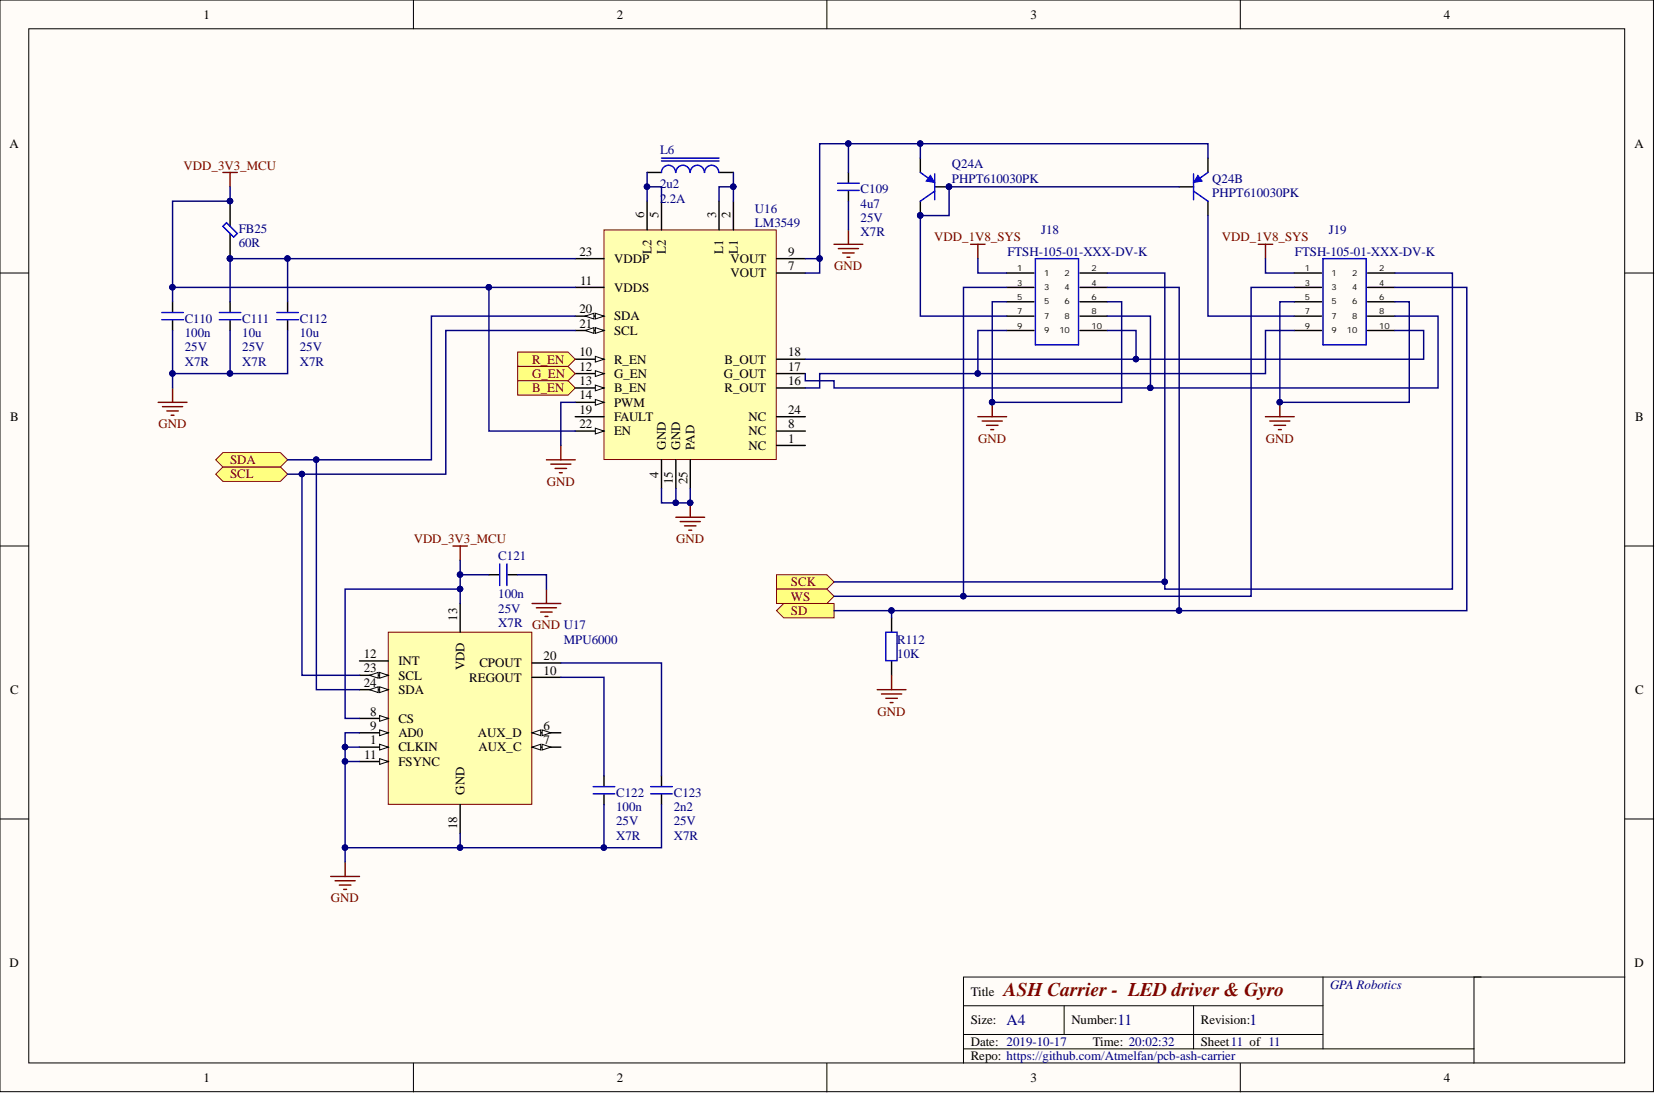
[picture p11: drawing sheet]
<svg xmlns="http://www.w3.org/2000/svg" width="292mm" height="193mm" viewBox="0 0 292 193" stroke-linecap="round" stroke-linejoin="round" font-family="sans-serif">
<defs><g id="words">
<text font-size="3.4" fill="#800000" x="177" y="175.6">ASH Carrier - LED driver &amp; Gyro</text>
<g font-size="2.7" fill="#000080">
<text x="177.6" y="180.9">A4</text>
<text x="197.1" y="180.9">11</text>
<text x="220.4" y="180.9">1</text>
</g>
<g font-size="2.3">
<text x="35.9" y="3.3">1</text>
<text x="108.8" y="3.3">2</text>
<text x="181.7" y="3.3">3</text>
<text x="254.7" y="3.3">4</text>
<text x="1.7" y="26.1">A</text>
<text x="288.3" y="26.1">A</text>
<text x="113.6" y="38.5" transform="rotate(-90 113.6 38.5)">6</text>
<text x="116.2" y="38.5" transform="rotate(-90 116.2 38.5)">5</text>
<text x="126.3" y="38.5" transform="rotate(-90 126.3 38.5)">3</text>
<text x="128.9" y="38.5" transform="rotate(-90 128.9 38.5)">2</text>
<text x="102.2" y="45.1">23</text>
<text x="108.3" y="46.4">VDDP</text>
<text x="114.9" y="44.9" transform="rotate(-90 114.9 44.9)">L2</text>
<text x="117.4" y="44.9" transform="rotate(-90 117.4 44.9)">L2</text>
<text x="127.6" y="44.9" transform="rotate(-90 127.6 44.9)">L1</text>
<text x="128.9" y="46.4">VOUT</text>
<text x="130.1" y="44.9" transform="rotate(-90 130.1 44.9)">L1</text>
<text x="139" y="47.7">7</text>
<text x="139" y="45.1">9</text>
<text x="102.3" y="50.2">11</text>
<text x="108.3" y="51.5">VDDS</text>
<text x="128.9" y="48.9">VOUT</text>
<text x="102.2" y="55.3">20</text>
<text x="102.2" y="57.8">21</text>
<text x="108.3" y="56.5">SDA</text>
<text x="108.3" y="59.1">SCL</text>
<text x="102.2" y="62.9">10</text>
<text x="102.2" y="65.4">12</text>
<text x="108.3" y="64.1">R_EN</text>
<text x="127.8" y="64.1">B_OUT</text>
<text x="139" y="65.4">17</text>
<text x="139" y="62.9">18</text>
<text x="102.2" y="67.9">13</text>
<text x="102.2" y="70.5">14</text>
<text x="108.3" y="66.7">G_EN</text>
<text x="108.3" y="69.2">B_EN</text>
<text x="108.3" y="71.7">PWM</text>
<text x="127.7" y="66.7">G_OUT</text>
<text x="127.8" y="69.2">R_OUT</text>
<text x="139" y="67.9">16</text>
<text x="1.8" y="74.3">B</text>
<text x="102.2" y="73">19</text>
<text x="102.2" y="75.5">22</text>
<text x="108.3" y="74.3">FAULT</text>
<text x="108.3" y="76.8">EN</text>
<text x="132" y="76.8">NC</text>
<text x="132" y="74.3">NC</text>
<text x="139" y="75.5">8</text>
<text x="139" y="73">24</text>
<text x="288.4" y="74.3">B</text>
<text x="117.4" y="79.3" transform="rotate(-90 117.4 79.3)">GND</text>
<text x="120" y="79.3" transform="rotate(-90 120 79.3)">GND</text>
<text x="122.5" y="79.3" transform="rotate(-90 122.5 79.3)">PAD</text>
<text x="132" y="79.3">NC</text>
<text x="139" y="78.1">1</text>
<text x="116.2" y="84.3" transform="rotate(-90 116.2 84.3)">4</text>
<text x="118.7" y="85.4" transform="rotate(-90 118.7 85.4)">15</text>
<text x="121.2" y="85.4" transform="rotate(-90 121.2 85.4)">25</text>
<text x="80.7" y="109.5" transform="rotate(-90 80.7 109.5)">13</text>
<text x="64.2" y="116.1">12</text>
<text x="64.2" y="118.6">23</text>
<text x="70.3" y="117.3">INT</text>
<text x="70.3" y="119.9">SCL</text>
<text x="81.9" y="118.2" transform="rotate(-90 81.9 118.2)">VDD</text>
<text x="84.6" y="117.7">CPOUT</text>
<text x="95.9" y="119">10</text>
<text x="95.9" y="116.5">20</text>
<text x="1.8" y="122.4">C</text>
<text x="64.2" y="121.1">24</text>
<text x="70.3" y="122.4">SDA</text>
<text x="82.8" y="120.3">REGOUT</text>
<text x="288.4" y="122.4">C</text>
<text x="65.3" y="131.3">1</text>
<text x="65.3" y="126.2">8</text>
<text x="65.3" y="128.7">9</text>
<text x="70.3" y="127.5">CS</text>
<text x="70.3" y="130">AD0</text>
<text x="84.3" y="130">AUX_D</text>
<text x="95.9" y="128.7">6</text>
<text x="95.9" y="131.3">7</text>
<text x="64.3" y="133.8">11</text>
<text x="70.3" y="132.5">CLKIN</text>
<text x="70.3" y="135.1">FSYNC</text>
<text x="84.4" y="132.5">AUX_C</text>
<text x="81.9" y="140.2" transform="rotate(-90 81.9 140.2)">GND</text>
<text x="80.7" y="146.2" transform="rotate(-90 80.7 146.2)">18</text>
<text x="1.7" y="170.6">D</text>
<text x="288.3" y="170.6">D</text>
<text x="171.2" y="175.6">Title</text>
<text x="171.2" y="180.7">Size:</text>
<text x="171.2" y="184.5">Date: 2019-10-17</text>
<text x="189" y="180.7">Number:</text>
<text x="192.8" y="184.5">Time: 20:02:32</text>
<text x="211.8" y="180.7">Revision:</text>
<text x="211.8" y="184.5">Sheet11 of 11</text>
<text x="35.9" y="190.8">1</text>
<text x="108.8" y="190.8">2</text>
<text x="171.2" y="187">Repo: https://github.com/Atmelfan/pcb-ash-carrier</text>
<text x="181.7" y="190.8">3</text>
<text x="254.7" y="190.8">4</text>
</g>
<g font-size="2.3" fill="#800000">
<text x="32.4" y="29.9">VDD_3V3_MCU</text>
<text x="147.2" y="47.7">GND</text>
<text x="164.8" y="42.6">VDD_1V8_SYS</text>
<text x="215.5" y="42.6">VDD_1V8_SYS</text>
<text x="93.9" y="64.1">R_EN</text>
<text x="93.9" y="66.7">G_EN</text>
<text x="93.9" y="69.2">B_EN</text>
<text x="27.9" y="75.5">GND</text>
<text x="40.6" y="81.9">SDA</text>
<text x="172.5" y="78.1">GND</text>
<text x="223.3" y="78.1">GND</text>
<text x="40.6" y="84.4">SCL</text>
<text x="96.4" y="85.7">GND</text>
<text x="73" y="95.8">VDD_3V3_MCU</text>
<text x="119.3" y="95.8">GND</text>
<text x="139.5" y="103.4">SCK</text>
<text x="139.5" y="105.9">WS</text>
<text x="93.9" y="111">GND U17</text>
<text x="139.5" y="108.5">SD</text>
<text x="154.8" y="126.2">GND</text>
<text x="58.4" y="159.2">GND</text>
</g>
<g font-size="2.3" fill="#000080">
<text x="116.4" y="27.1">L6</text>
<text x="167.9" y="29.7">Q24A</text>
<text x="116.4" y="33.2">2u2</text>
<text x="116.4" y="35.7">2.2A</text>
<text x="151.8" y="34.1">C109</text>
<text x="167.9" y="32.2">PHPT610030PK</text>
<text x="213.8" y="32.2">Q24B</text>
<text x="213.8" y="34.7">PHPT610030PK</text>
<text x="42.1" y="41.1">FB25</text>
<text x="133.2" y="37.5">U16</text>
<text x="133.2" y="40">LM3549</text>
<text x="151.8" y="36.6">4u7</text>
<text x="151.8" y="39.2">25V</text>
<text x="151.8" y="41.7">X7R</text>
<text x="183.6" y="41.3">J18</text>
<text x="234.4" y="41.3">J19</text>
<text x="42.1" y="43.6">60R</text>
<text x="177.7" y="45.1">FTSH-105-01-XXX-DV-K</text>
<text x="228.4" y="45.1">FTSH-105-01-XXX-DV-K</text>
<text x="32.6" y="59.4">100n</text>
<text x="32.6" y="56.9">C110</text>
<text x="42.7" y="59.4">10u</text>
<text x="42.7" y="56.9">C111</text>
<text x="52.9" y="59.4">10u</text>
<text x="52.9" y="56.9">C112</text>
<text x="32.6" y="62">25V</text>
<text x="32.6" y="64.5">X7R</text>
<text x="42.7" y="62">25V</text>
<text x="42.7" y="64.5">X7R</text>
<text x="52.9" y="62">25V</text>
<text x="52.9" y="64.5">X7R</text>
<text x="87.9" y="98.7">C121</text>
<text x="87.9" y="105.6">100n</text>
<text x="87.9" y="108.1">25V</text>
<text x="87.9" y="110.6">X7R</text>
<text x="99.4" y="113.5">MPU6000</text>
<text x="158.3" y="113.5">R112</text>
<text x="158.3" y="116.1">10K</text>
<text x="108.7" y="143.1">100n</text>
<text x="108.7" y="140.5">C122</text>
<text x="118.8" y="143.1">2n2</text>
<text x="118.8" y="140.5">C123</text>
<text x="108.7" y="145.6">25V</text>
<text x="108.7" y="148.1">X7R</text>
<text x="118.8" y="145.6">25V</text>
<text x="118.8" y="148.1">X7R</text>
<text x="234.6" y="174.4">GPA Robotics</text>
</g>
<g font-size="1.5">
<text x="179.4" y="47.9">1</text>
<text x="192.5" y="47.9">2</text>
<text x="230.1" y="47.9">1</text>
<text x="243.3" y="47.9">2</text>
<text x="179.4" y="50.4">3</text>
<text x="179.4" y="52.9">5</text>
<text x="184.2" y="48.6">1</text>
<text x="184.2" y="51.2">3</text>
<text x="184.2" y="53.7">5</text>
<text x="187.8" y="48.6">2</text>
<text x="187.8" y="51.2">4</text>
<text x="187.8" y="53.7">6</text>
<text x="192.5" y="50.4">4</text>
<text x="192.5" y="52.9">6</text>
<text x="230.1" y="50.4">3</text>
<text x="230.1" y="52.9">5</text>
<text x="234.9" y="48.6">1</text>
<text x="234.9" y="51.2">3</text>
<text x="234.9" y="53.7">5</text>
<text x="238.5" y="48.6">2</text>
<text x="238.5" y="51.2">4</text>
<text x="238.5" y="53.7">6</text>
<text x="243.3" y="50.4">4</text>
<text x="243.3" y="52.9">6</text>
<text x="179.4" y="55.5">7</text>
<text x="179.4" y="58">9</text>
<text x="184.2" y="56.2">7</text>
<text x="184.2" y="58.8">9</text>
<text x="186.9" y="58.8">10</text>
<text x="187.8" y="56.2">8</text>
<text x="192.5" y="55.5">8</text>
<text x="192.5" y="58">10</text>
<text x="230.1" y="55.5">7</text>
<text x="230.1" y="58">9</text>
<text x="234.9" y="56.2">7</text>
<text x="234.9" y="58.8">9</text>
<text x="237.6" y="58.8">10</text>
<text x="238.5" y="56.2">8</text>
<text x="243.3" y="55.5">8</text>
<text x="243.3" y="58">10</text>
</g>
</g></defs>
<g fill="#fffcf8" stroke="#000" stroke-width=".18">
<path d="M0 0h291.7v192.6h-291.7z"/>
<path d="M5.1 5.1h281.5v182.4h-281.5z"/>
</g>
<g fill="none" stroke="#000" stroke-width=".18">
<path d="M72.9 0v5.1M145.9 0v5.1M218.8 0v5.1M0 48.2h5.1M286.6 48.2h5.1M0 96.3h5.1M286.6 96.3h5.1M0 144.5h5.1M286.6 144.5h5.1M169.9 177.4h63.5M187.7 177.4v5.1M210.5 177.4v7.6"/>
<path d="M233.4 172.3v12.7M261.3 172.3h-91.4v15.2M286.6 172.3h-26.6v12.7M72.9 187.5v5.1M145.9 187.5v5.1M169.9 185h90.1M169.9 182.5h63.5M218.8 187.5v5.1M260 185v2.5"/>
</g>
<g fill="#ffff80" stroke="#800000" stroke-width=".18">
<path d="M38 83.6l1.3-1.2h10.2l1.2 1.2-1.2 1.3h-10.2z" fill-rule="evenodd"/>
<path d="M38 81.1l1.3-1.3h10.2l1.2 1.3-1.2 1.3h-10.2z" fill-rule="evenodd"/>
</g>
<path d="M106.5 40.6h30.4v40.5h-30.4z" fill="#ffffb0" stroke="#800000" stroke-width=".18"/>
<path d="M114.1 35.5v5.1M116.7 35.5v5.1M126.8 35.5v5.1M129.4 35.5v5.1M137 48.2h5M137 45.6h5M101.5 63.4h5M137 78.6h5M137 76h5M116.7 81.1v5.1" fill="none" stroke="#000" stroke-width=".25"/>
<path d="M105 62.9l1.5 .5-1.5 .5z" fill="#fffcf8"/>
<path d="M105 62.9l1.5 .5-1.5 .5z" fill="none" stroke="#000" stroke-width=".18"/>
<path d="M101.5 50.7h5M101.5 65.9h5" fill="none" stroke="#000" stroke-width=".25"/>
<path d="M105 65.4l1.5 .5-1.5 .5z" fill="#fffcf8"/>
<path d="M105 65.4l1.5 .5-1.5 .5z" fill="none" stroke="#000" stroke-width=".18"/>
<path d="M101.5 68.4h5" fill="none" stroke="#000" stroke-width=".25"/>
<path d="M105 67.9l1.5 .5-1.5 .5z" fill="#fffcf8"/>
<path d="M105 67.9l1.5 .5-1.5 .5z" fill="none" stroke="#000" stroke-width=".18"/>
<path d="M101.5 71h5" fill="none" stroke="#000" stroke-width=".25"/>
<path d="M105 70.5l1.5 .5-1.5 .5z" fill="#fffcf8"/>
<path d="M105 70.5l1.5 .5-1.5 .5z" fill="none" stroke="#000" stroke-width=".18"/>
<path d="M101.5 55.8h5M101.5 73.5h5M137 68.4h5M137 65.9h5M137 63.4h5M119.2 81.1v5.1" fill="none" stroke="#000" stroke-width=".25"/>
<path d="M105 55.3l1.5 .5-1.5 .5z" fill="#fffcf8"/>
<path d="M105 55.3l1.5 .5-1.5 .5z" fill="none" stroke="#000" stroke-width=".18"/>
<path d="M103.2 55.8l1.6-.5v1z" fill="#fffcf8"/>
<path d="M103.2 55.8l1.6-.5v1z" fill="none" stroke="#000" stroke-width=".18"/>
<path d="M101.5 58.3h5" fill="none" stroke="#000" stroke-width=".25"/>
<path d="M105 57.8l1.5 .5-1.5 .5z" fill="#fffcf8"/>
<path d="M105 57.8l1.5 .5-1.5 .5z" fill="none" stroke="#000" stroke-width=".18"/>
<path d="M103.2 58.3l1.6-.5v1z" fill="#fffcf8"/>
<path d="M103.2 58.3l1.6-.5v1z" fill="none" stroke="#000" stroke-width=".18"/>
<path d="M101.5 76h5" fill="none" stroke="#000" stroke-width=".25"/>
<path d="M105 75.5l1.5 .5-1.5 .5z" fill="#fffcf8"/>
<path d="M105 75.5l1.5 .5-1.5 .5z" fill="none" stroke="#000" stroke-width=".18"/>
<g fill="none" stroke="#000" stroke-width=".25">
<path d="M40.6 35.5v4.4M114.1 30.4h2.6M126.8 30.4h2.6M162.3 27.9v2.5M162.3 35.5v2.5M164.9 33h2.5M30.4 53.2v1.8M30.4 56.5v1.8M40.6 41.2v4.4M40.6 53.2v1.8M40.6 56.5v1.8M50.7 53.2v1.8"/>
<path d="M50.7 56.5v1.8M101.5 45.6h5M177.6 48.2h4.8M177.6 50.7h4.8M177.6 53.2h4.8M177.6 55.8h4.8M177.6 58.3h4.8M190.5 48.2h4.8M190.5 50.7h4.8M190.5 53.2h4.8M190.5 55.8h4.8M190.5 58.3h4.8"/>
<path d="M228.3 48.2h4.8M228.3 50.7h4.8M228.3 53.2h4.8M228.3 55.8h4.8M228.3 58.3h4.8M241.2 48.2h4.8M241.2 50.7h4.8M241.2 53.2h4.8M241.2 55.8h4.8M241.2 58.3h4.8M137 73.5h5M121.8 81.1v5.1"/>
</g>
<g fill="none" stroke="#00f" stroke-width=".25">
<path d="M39.3 39.9l.7-.6 1.9 1.9-.7 .6zM116.7 27.9h10.1M116.7 28.4h10.1M119.2 30.4a1.24 1.24 0 0 0-1.3-1.2 1.24 1.24 0 0 0-1.2 1.2M121.7 30.4a1.24 1.24 0 0 0-1.2-1.2 1.24 1.24 0 0 0-1.3 1.2M124.2 30.4a1.24 1.24 0 0 0-1.2-1.2 1.24 1.24 0 0 0-1.2 1.2M126.8 30.4a1.24 1.24 0 0 0-1.3-1.2 1.24 1.24 0 0 0-1.2 1.2M162.3 30.4l1.8 1.3M164.9 30.7v4.5M164.9 33.7l-2.6 1.8M28.5 56.4h3.8M28.5 55.1h3.8"/>
<path d="M38.7 56.4h3.8M38.7 55.1h3.8M48.8 56.4h3.8M48.8 55.1h3.8M182.6 45.6h7.6v15.2h-7.6zM233.4 45.6h7.6v15.2h-7.6z"/>
</g>
<path d="M39.3 30.4h2.6M40.6 30.4v2.6M27.9 71h5.1M28.7 71.7h3.5M29.4 72.5h2.1M30.2 73.2h.5M30.4 68.4v2.6M119.2 91.2h5.1M120 92h3.5M120.7 92.8h2.1M121.5 93.5h.5M121.8 88.7v2.5" fill="none" stroke="#800000" stroke-width=".25"/>
<g fill="#000080" stroke="#000080" stroke-width=".18">
<circle cx="40.6" cy="45.6" r=".48"/>
<circle cx="40.6" cy="35.5" r=".48"/>
<circle cx="121.7" cy="88.7" r=".48"/>
<circle cx="162.3" cy="38" r=".48"/>
<circle cx="167.4" cy="32.9" r=".48"/>
</g>
<path d="M164.1 30.9l.8 1.3-1.5-.3z" fill="#00f"/>
<path d="M164.1 30.9l.8 1.3-1.5-.3z" fill="none" stroke="#00f" stroke-width=".18"/>
<g fill="#000080" stroke="#000080" stroke-width=".18">
<circle cx="162.3" cy="38" r=".48"/>
<circle cx="167.4" cy="32.9" r=".48"/>
</g>
<path d="M208 33h2.5M213.1 27.9v2.5M213.1 35.5v2.5" fill="none" stroke="#000" stroke-width=".25"/>
<path d="M210.5 30.7v4.5M210.5 33.7l2.6 1.8M213.1 30.4l-1.8 1.3" fill="none" stroke="#00f" stroke-width=".25"/>
<path d="M211.3 30.9l.8 1-1.6 .3z" fill="#00f"/>
<path d="M211.3 30.9l.8 1-1.6 .3z" fill="none" stroke="#00f" stroke-width=".18"/>
<path d="M149.7 30.4v1.8M149.7 33.7v1.8" fill="none" stroke="#000" stroke-width=".25"/>
<path d="M147.8 33.6h3.8M147.8 32.3h3.8" fill="none" stroke="#00f" stroke-width=".25"/>
<path d="M147.1 43.1h5.1M147.9 43.9h3.5M148.6 44.6h2.1M149.4 45.4h.5M149.7 40.6v2.5M171.2 43.1h2.6M172.5 43.1v2.5M221.9 43.1h2.6M223.2 43.1v2.5" fill="none" stroke="#800000" stroke-width=".25"/>
<g fill="#ffff80" stroke="#800000" stroke-width=".18">
<path d="M137 101.4h8.9l1.2 1.2-1.2 1.3h-8.9z" fill-rule="evenodd"/>
<path d="M137 103.9h8.9l1.2 1.3-1.2 1.2h-8.9z" fill-rule="evenodd"/>
<path d="M137 107.7l1.2-1.3h8.9v2.6h-8.9z" fill-rule="evenodd"/>
</g>
<path d="M157.3 109v2.5M157.3 116.6v2.5" fill="none" stroke="#000" stroke-width=".25"/>
<path d="M156.3 111.5h1.9v5h-1.9z" fill="#fff" stroke="#00f" stroke-width=".25"/>
<g fill="none" stroke="#800000" stroke-width=".25">
<path d="M172.5 73.5h5.1M173.2 74.3h3.6M174 75h2M174.8 75.8h.5M175 71v2.5M223.2 73.5h5.1M224 74.3h3.5M224.7 75h2.1M225.5 75.8h.5M225.8 71v2.5M157.3 119.1v2.6M154.7 121.7h5.1"/>
<path d="M155.5 122.4h3.5M156.3 123.2h2M157 123.9h.5"/>
</g>
<g fill="#000080" stroke="#000080" stroke-width=".18">
<circle cx="175" cy="70.9" r=".48"/>
<circle cx="225.7" cy="70.9" r=".48"/>
</g>
<g fill="#ffff80" stroke="#800000" stroke-width=".18">
<path d="M91.3 62.1h8.9l1.3 1.3-1.3 1.2h-8.9z" fill-rule="evenodd"/>
<path d="M91.3 64.6h8.9l1.3 1.3-1.3 1.3h-8.9z" fill-rule="evenodd"/>
<path d="M91.3 67.2h8.9l1.3 1.2-1.3 1.3h-8.9z" fill-rule="evenodd"/>
</g>
<path d="M98.9 78.6v2.5M96.4 81.1h5.1M97.1 81.9h3.6M97.9 82.6h2M98.7 83.4h.5" fill="none" stroke="#800000" stroke-width=".25"/>
<path d="M68.5 111.5h25.3v30.4h-25.3z" fill="#ffffb0" stroke="#800000" stroke-width=".18"/>
<path d="M63.4 131.8h5.1" fill="none" stroke="#000" stroke-width=".25"/>
<path d="M67 131.3l1.5 .5-1.5 .5z" fill="#fffcf8"/>
<path d="M67 131.3l1.5 .5-1.5 .5z" fill="none" stroke="#000" stroke-width=".18"/>
<path d="M93.9 129.3h5" fill="none" stroke="#000" stroke-width=".25"/>
<path d="M93.9 129.3l1.5-.6v1.1z" fill="#fffcf8"/>
<path d="M93.9 129.3l1.5-.6v1.1z" fill="none" stroke="#000" stroke-width=".18"/>
<path d="M95.6 128.7l1.5 .6-1.5 .5z" fill="#fffcf8"/>
<path d="M95.6 128.7l1.5 .6-1.5 .5z" fill="none" stroke="#000" stroke-width=".18"/>
<path d="M93.9 131.8h5" fill="none" stroke="#000" stroke-width=".25"/>
<path d="M93.9 131.8l1.5-.5v1z" fill="#fffcf8"/>
<path d="M93.9 131.8l1.5-.5v1z" fill="none" stroke="#000" stroke-width=".18"/>
<path d="M95.6 131.3l1.5 .5-1.5 .5z" fill="#fffcf8"/>
<path d="M95.6 131.3l1.5 .5-1.5 .5z" fill="none" stroke="#000" stroke-width=".18"/>
<path d="M63.4 126.7h5.1" fill="none" stroke="#000" stroke-width=".25"/>
<path d="M67 126.2l1.5 .5-1.5 .5z" fill="#fffcf8"/>
<path d="M67 126.2l1.5 .5-1.5 .5z" fill="none" stroke="#000" stroke-width=".18"/>
<path d="M63.4 129.3h5.1" fill="none" stroke="#000" stroke-width=".25"/>
<path d="M67 128.7l1.5 .6-1.5 .5z" fill="#fffcf8"/>
<path d="M67 128.7l1.5 .6-1.5 .5z" fill="none" stroke="#000" stroke-width=".18"/>
<path d="M93.9 119.5h5M63.4 134.3h5.1" fill="none" stroke="#000" stroke-width=".25"/>
<path d="M67 133.8l1.5 .5-1.5 .5z" fill="#fffcf8"/>
<path d="M67 133.8l1.5 .5-1.5 .5z" fill="none" stroke="#000" stroke-width=".18"/>
<path d="M63.4 116.6h5.1M63.4 119.1h5.1M81.2 106.4v5.1M93.9 116.9h5M81.2 141.9v5.1" fill="none" stroke="#000" stroke-width=".25"/>
<path d="M67 118.6l1.5 .5-1.5 .5z" fill="#fffcf8"/>
<path d="M67 118.6l1.5 .5-1.5 .5z" fill="none" stroke="#000" stroke-width=".18"/>
<path d="M65.2 119.1l1.5-.5v1z" fill="#fffcf8"/>
<path d="M65.2 119.1l1.5-.5v1z" fill="none" stroke="#000" stroke-width=".18"/>
<path d="M63.4 121.7h5.1" fill="none" stroke="#000" stroke-width=".25"/>
<path d="M67 121.1l1.5 .6-1.5 .5z" fill="#fffcf8"/>
<path d="M67 121.1l1.5 .6-1.5 .5z" fill="none" stroke="#000" stroke-width=".18"/>
<path d="M65.2 121.7l1.5-.6v1.1z" fill="#fffcf8"/>
<path d="M65.2 121.7l1.5-.6v1.1z" fill="none" stroke="#000" stroke-width=".18"/>
<path d="M79.9 96.3h2.5M81.2 96.3v2.5M93.9 106.4h5M94.6 107.2h3.6M95.4 108h2M96.1 108.7h.5M96.4 103.9v2.5M58.3 154.6h5.1M59.1 155.4h3.6M59.9 156.1h2M60.6 156.9h.5M60.9 152.1v2.5" fill="none" stroke="#800000" stroke-width=".25"/>
<path d="M86.2 101.4h1.8M89.5 101.4h1.8M106.5 136.9v1.7M116.7 136.9v1.7M106.5 140.2v1.7M116.7 140.2v1.7" fill="none" stroke="#000" stroke-width=".25"/>
<path d="M88.1 99.5v3.8M89.4 99.5v3.8M104.6 138.8h3.8M114.8 138.8h3.8M104.6 140h3.8M114.8 140h3.8" fill="none" stroke="#00f" stroke-width=".25"/>
<g fill="none" stroke="#000080" stroke-width=".25">
<path d="M40.6 33v2.5h-10.2v15.2h71.1M114.1 30.4v5.1M114.1 33h2.6v2.5M129.4 30.4v5.1M129.4 33h-2.6v2.5M149.7 25.4v5M149.7 35.5v5.1M162.3 25.4v2.5M208 33h-40.6v5h-5.1v17.8h15.3M213.1 38v17.8h15.2M213.1 27.9v-2.5h-68.5v20.2M30.4 58.3v10.1"/>
<path d="M30.4 50.7v2.5M40.6 53.2v-7.6h10.1v7.6M40.6 58.3v7.6M50.7 58.3v7.6h-20.3M50.7 45.6h50.8M86.2 50.7v25.3h15.3M101.5 58.3h-22.9v25.3h-27.9M101.5 55.8h-25.4v25.3h-25.4M142 45.6h2.6v2.6h-2.6M172.5 45.6v2.6h5.1M177.6 58.3h-5.1v7.6h-27.9v2.5h-2.6M177.6 50.7h-7.7v54.5h-22.8"/>
<path d="M177.6 53.2h-2.6v17.8h22.8v-17.8h-2.5M195.3 55.8h7.6v12.6h-55.8v-1.2h-5.1v-1.3M195.3 50.7h12.7v57h-60.9M195.3 58.3h5.1v5.1h-58.4M195.3 48.2h10.2v55.7h50.7v-55.7h-10.2M223.2 45.6v2.6h5.1M228.3 58.3h-5.1v7.6h-50.7M228.3 50.7h-7.6v54.5h-50.8M228.3 53.2h-2.5v17.8h22.8v-17.8h-2.6M246 55.8h7.7v12.6h-50.8M246 50.7h12.7v57h-50.7M246 58.3h5.1v5.1h-50.7"/>
<path d="M101.5 71h-2.6v7.6M53.3 83.6v35.5h10.1M55.8 81.1v40.6h7.6M81.2 98.8v2.6M116.7 86.2v2.5h5.1v-2.5M119.2 86.2v2.5M81.2 103.9h-20.3v22.8h2.5M86.2 101.4h-5v5M91.3 101.4h5.1v2.5M98.9 119.5h7.6v17.4M98.9 116.9h17.8v20M147.1 102.6h58.4"/>
<path d="M157.3 107.7v1.3M63.4 134.3h-2.5v15.2M63.4 131.8h-2.5v2.5M63.4 129.3h-2.5v2.5M81.2 147v2.5h-20.3v2.6M106.5 141.9v7.6M116.7 141.9v7.6h-35.5"/>
</g>
<g fill="#000080" stroke="#000080" stroke-width=".18">
<circle cx="114.1" cy="32.9" r=".48"/>
<circle cx="129.3" cy="32.9" r=".48"/>
<circle cx="50.7" cy="45.6" r=".48"/>
<circle cx="40.6" cy="45.6" r=".48"/>
<circle cx="30.4" cy="50.7" r=".48"/>
<circle cx="30.4" cy="65.9" r=".48"/>
<circle cx="40.6" cy="65.9" r=".48"/>
<circle cx="119.2" cy="88.7" r=".48"/>
<circle cx="121.7" cy="88.7" r=".48"/>
<circle cx="144.6" cy="45.6" r=".48"/>
<circle cx="167.4" cy="32.9" r=".48"/>
<circle cx="162.3" cy="38" r=".48"/>
<circle cx="202.9" cy="68.4" r=".48"/>
<circle cx="172.5" cy="65.9" r=".48"/>
<circle cx="149.6" cy="25.3" r=".48"/>
<circle cx="162.3" cy="25.3" r=".48"/>
<circle cx="169.9" cy="105.2" r=".48"/>
<circle cx="208" cy="107.7" r=".48"/>
<circle cx="157.2" cy="107.7" r=".48"/>
<circle cx="200.4" cy="63.3" r=".48"/>
<circle cx="205.4" cy="102.6" r=".48"/>
<circle cx="175" cy="70.9" r=".48"/>
<circle cx="225.7" cy="70.9" r=".48"/>
<circle cx="40.6" cy="35.5" r=".48"/>
<circle cx="86.2" cy="50.7" r=".48"/>
<circle cx="53.2" cy="83.6" r=".48"/>
<circle cx="55.8" cy="81.1" r=".48"/>
<circle cx="60.9" cy="134.3" r=".48"/>
<circle cx="60.9" cy="149.5" r=".48"/>
<circle cx="60.9" cy="131.8" r=".48"/>
<circle cx="106.5" cy="149.5" r=".48"/>
<circle cx="81.1" cy="101.4" r=".48"/>
<circle cx="81.1" cy="103.9" r=".48"/>
<circle cx="81.1" cy="149.5" r=".48"/>
</g>
<use href="#words"/>
</svg>
